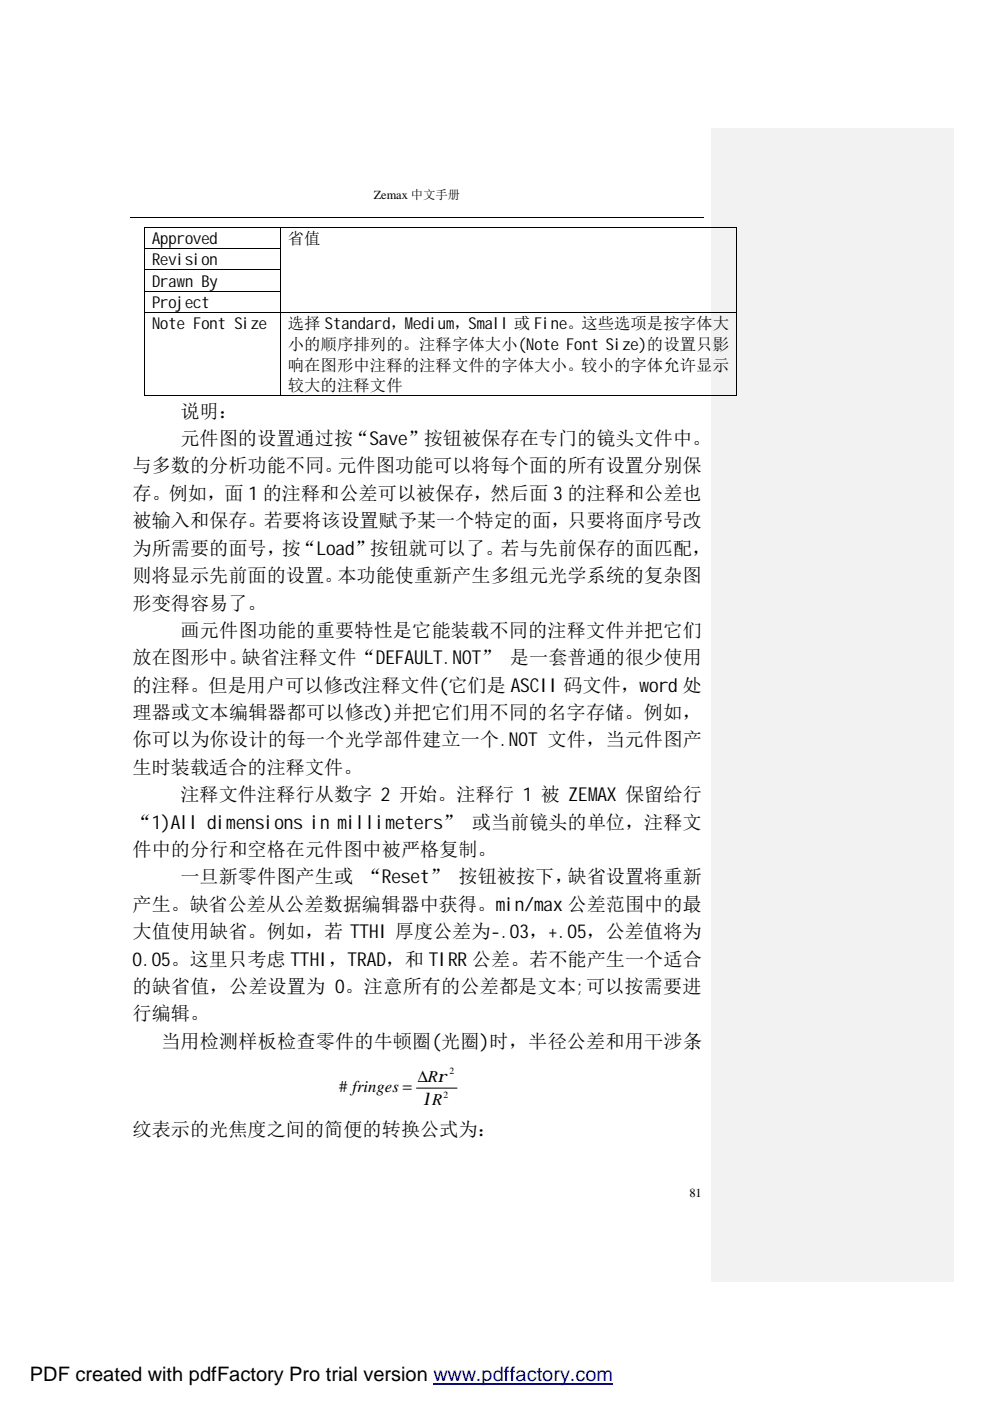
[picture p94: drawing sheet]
<svg xmlns="http://www.w3.org/2000/svg" width="210mm" height="297mm" viewBox="0 0 210 297" stroke-linecap="round" stroke-linejoin="round" font-family="sans-serif">
<defs><g id="words">
<text font-size="4.2" x="6.3" y="292.8">PDF created with pdfFactory Pro trial version www.pdffactory.com</text>
<g font-size="4.1">
<text x="38.3" y="88.5">说明：</text>
<text x="38.3" y="94.3">元件图的设置通过按“Save”按钮被保存在专门的镜头文件中。</text>
<text x="28.1" y="100.1">与多数的分析功能不同。元件图功能可以将每个面的所有设置分别保</text>
<text x="28.1" y="106">存。例如，面 1 的注释和公差可以被保存，然后面 3的注释和公差也</text>
<text x="28.1" y="111.8">被输入和保存。若要将该设置赋予某一个特定的面，只要将面序号改</text>
<text x="28.1" y="117.6">为所需要的面号，按“Load”按钮就可以了。若与先前保存的面匹配，</text>
<text x="28.1" y="123.4">则将显示先前面的设置。本功能使重新产生多组元光学系统的复杂图</text>
<text x="28.1" y="129.2">形变得容易了。</text>
<text x="38.3" y="135">画元件图功能的重要特性是它能装载不同的注释文件并把它们</text>
<text x="28.1" y="140.8">放在图形中。缺省注释文件“DEFAULT.NOT” 是一套普通的很少使用</text>
<text x="28.1" y="146.6">的注释。但是用户可以修改注释文件(它们是 ASCII 码文件，word 处</text>
<text x="28.1" y="152.4">理器或文本编辑器都可以修改)并把它们用不同的名字存储。例如，</text>
<text x="28.1" y="158.3">你可以为你设计的每一个光学部件建立一个.NOT 文件，当元件图产</text>
<text x="28.1" y="164.1">生时装载适合的注释文件。</text>
<text x="38.3" y="169.9">注释文件注释行从数字 2 开始。注释行 1 被 ZEMAX 保留给行</text>
<text x="28.1" y="175.7">“1)All dimensions in millimeters” 或当前镜头的单位，注释文</text>
<text x="28.1" y="181.5">件中的分行和空格在元件图中被严格复制。</text>
<text x="38.3" y="187.3">一旦新零件图产生或 “Reset” 按钮被按下，缺省设置将重新</text>
<text x="28.1" y="193.1">产生。缺省公差从公差数据编辑器中获得。min/max 公差范围中的最</text>
<text x="28.1" y="198.9">大值使用缺省。例如，若 TTHI 厚度公差为-.03，+.05，公差值将为</text>
<text x="28.1" y="204.7">0.05。这里只考虑 TTHI，TRAD，和 TIRR公差。若不能产生一个适合</text>
<text x="28.1" y="210.6">的缺省值，公差设置为 0。注意所有的公差都是文本;可以按需要进</text>
<text x="28.1" y="216.4">行编辑。</text>
<text x="34.2" y="222.2">当用检测样板检查零件的牛顿圈(光圈)时，半径公差和用干涉条</text>
<text x="28.1" y="240.9">纹表示的光焦度之间的简便的转换公式为：</text>
</g>
<g font-size="3.5">
<text x="32.3" y="51.8">Approved</text>
<text x="61" y="51.8">省值</text>
<text x="32.3" y="56.3">Revision</text>
<text x="32.3" y="60.8">Drawn By</text>
<text x="32.3" y="65.3">Project</text>
<text x="32.3" y="69.8">Note Font Size</text>
<text x="61" y="69.8">选择 Standard，Medium，Small 或 Fine。这些选项是按字体</text>
<text x="151.1" y="69.8">大</text>
<text x="61" y="74.2">小的顺序排列的。注释字体大小(Note Font Size)的设置只</text>
<text x="151.1" y="74.2">影</text>
<text x="61" y="82.9">较大的注释文件</text>
<text x="61" y="78.6">响在图形中注释的注释文件的字体大小。较小的字体允许显示</text>
<text x="71.9" y="231.5"># fringes =</text>
<text x="88.6" y="229.3">ΔRr</text>
<text x="89.7" y="234.3">lR</text>
</g>
<g font-size="2.6">
<text x="79.2" y="42.3">Zemax 中文手册</text>
<text x="146.2" y="253.8">81</text>
</g>
<g font-size="2">
<text x="95.3" y="227.8">2</text>
<text x="94.1" y="232.8">2</text>
</g>
</g></defs>
<path d="M150.8 27.3h51.5v244.5h-51.5z" fill="#f2f2f2"/>
<g fill="none" stroke="#000" stroke-width=".21">
<path d="M27.6 46.1h121.6M30.7 48.3v4.4M30.7 52.8v4.4M30.7 57.3v4.4M30.8 48.2h28.6M30.8 52.8h28.6M30.8 57.2h28.6M59.5 48.3v4.4M59.5 52.8v4.4M59.5 57.3v4.4M59.5 48.2h96.6M156.2 48.3v4.4"/>
<path d="M156.2 52.8v4.4M156.2 57.3v4.4M30.7 61.8v4.4M30.7 66.3v17.5M30.8 61.8h28.6M30.8 66.3h28.6M59.5 61.8v4.4M59.5 66.3v17.5M59.5 66.3h96.6M156.2 61.8v4.4M156.2 66.3v17.5M30.8 83.8h28.6"/>
<path d="M59.5 83.8h96.6M88.3 230.7h8.6"/>
</g>
<g fill="#000">
<path d="M30.6 48.2h.2v.1h-.2zM30.6 52.7l.2 .1zM30.6 57.2l.2 .1zM59.4 48.2l.1 .1zM59.4 52.7l.1 .1zM59.4 57.2l.1 .1zM156.1 48.2h.2v.1h-.2zM156.1 52.7l.2 .1zM156.1 57.2l.2 .1zM30.6 61.7l.2 .1zM30.6 66.2l.2 .1zM59.4 61.7l.1 .1z"/>
<path d="M59.4 66.2l.1 .1zM156.1 61.7l.2 .1zM156.1 66.2l.2 .1zM30.6 83.8l.2 .1zM59.4 83.8l.1 .1zM156.1 83.8l.2 .1z"/>
</g>
<path d="M91.9 293.4h38.1" fill="none" stroke="#00f" stroke-width=".3"/>
<use href="#words"/>
</svg>
